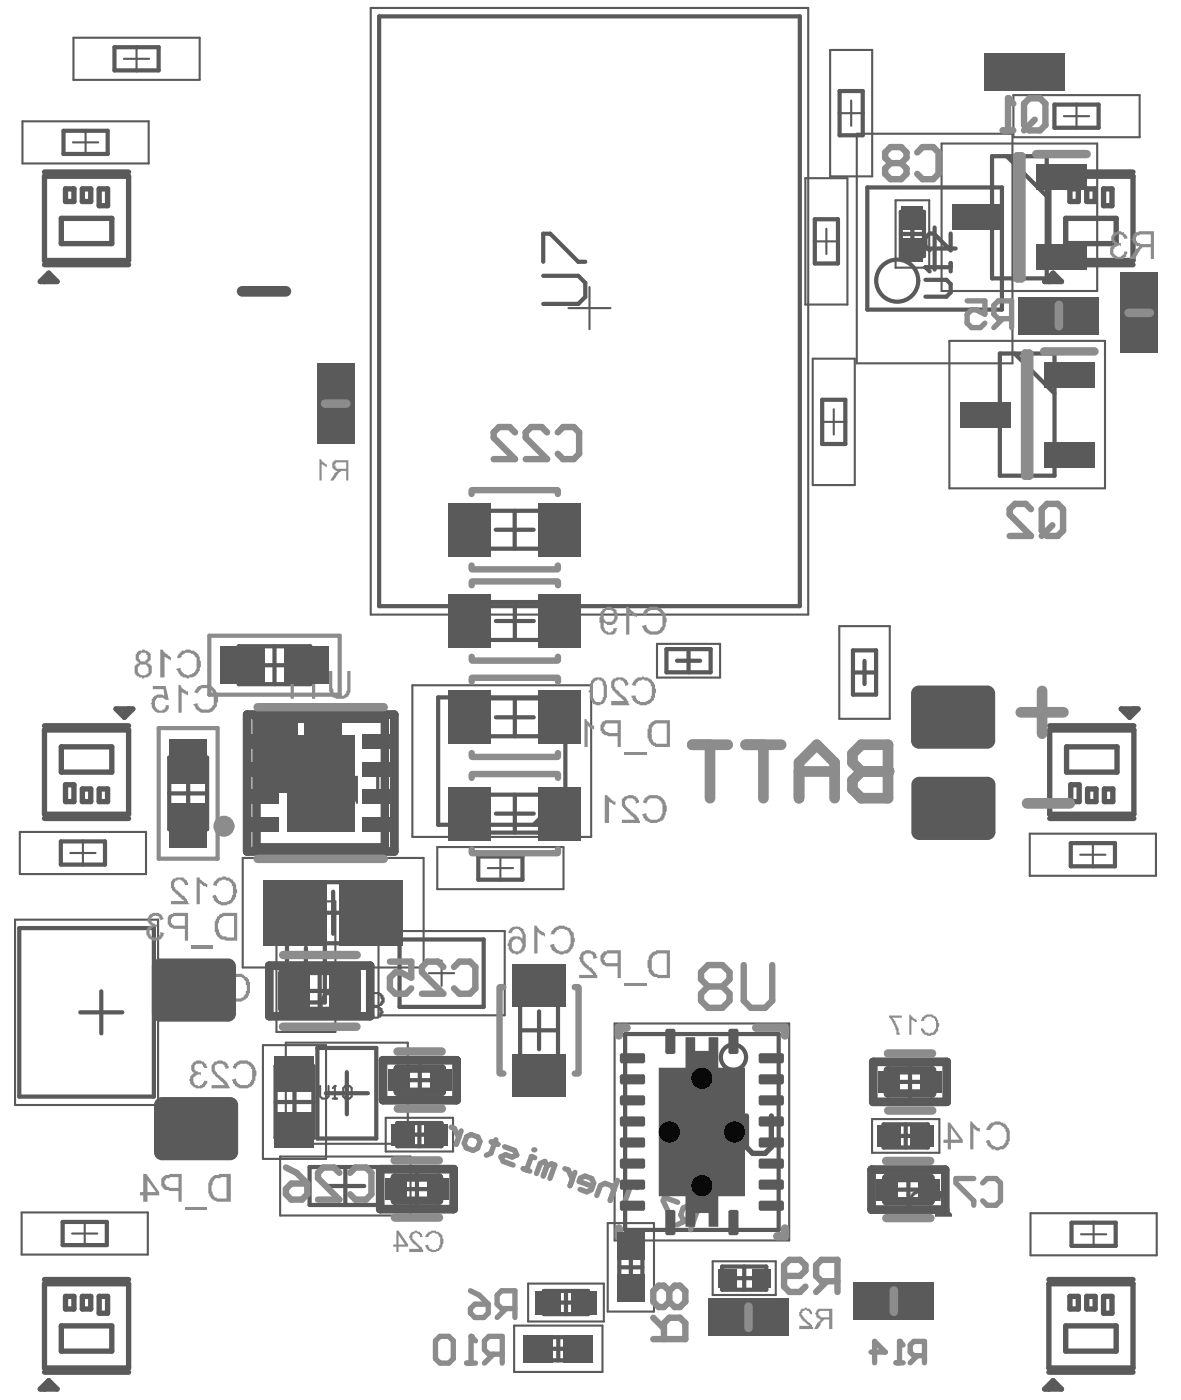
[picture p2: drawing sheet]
<svg xmlns="http://www.w3.org/2000/svg" width="93mm" height="110mm" viewBox="0 0 93 110" stroke-linecap="round" stroke-linejoin="round" font-family="sans-serif">
<path d="M19.5 56.4h11.6v10.8h-11.6zM21.2 76.2h8v4h-8zM30 92.2h5.8v3.2h-5.8zM30.2 83.6h5.8v3.2h-5.8zM68.7 92.3h5.8v3.1h-5.8zM68.9 83.8h5.8v3.1h-5.8z" fill="none" stroke="#5a5a5a" stroke-width=".66"/>
<g fill="#5a5a5a">
<path d="M25.5 61.3h.1a.92 .92 0 0 1 1.2 .2l.1 .1v1.7h-.3v-1.2a.6 .6 0 0 0-.2-.7h-.1a.56 .56 0 0 0-.6 .1 .56 .56 0 0 0-.2 .6v1.2h-.2v-1.7h.1v-.2z"/>
<path d="M28 61.2h.2v2.2h-.1l-.1-.3-.5-.3v-.3h.1v.1h.1l.3 .3z"/>
<path d="M29.7 61.2h.2v2.2h-.2l-.1-.4h-.2l-.1-.1h-.1v-.4l.5 .4z"/>
<path d="M72 94a1.05 1.05 0 0 1 1.2 .1l.2 .2 .1 .3h-.4a.59 .59 0 0 0-.9-.4 1.04 1.04 0 0 0 .1 1.6h.2a.45 .45 0 0 0 .6-.3v-.1l.3 .1a.77 .77 0 0 1-1.2 .5h-.1a1.03 1.03 0 0 1-.5-1.2v-.3h.1z"/>
<path d="M74.1 93.9h.2v.5h.1l.1 .5h.1v.1l.3 .6 .2 .1v.3h-1.4v-.3h1a3.2 3.2 0 0 1-.6-1.5z"/>
<path d="M25.4 78.4a1.41 1.41 0 0 1 1.4 0l.2 .4v.1l-.2 .1-.1-.3-.2-.2a.7 .7 0 0 0-1 .3v.2a.92 .92 0 0 0 .4 1.1h.1a.45 .45 0 0 0 .6-.2l.1-.2 .3 .1v.2h-.1a.85 .85 0 0 1-1.2 .3 .81 .81 0 0 1-.5-.7v-.2a.94 .94 0 0 1 .2-.9z"/>
<path d="M28 78.2h.2v2.2h-.1l-.3-.4-.3-.2v-.2h.1l.3 .2 .1 .1z"/>
<path d="M29.2 78.3a.76 .76 0 0 1 1.1 .6 .58 .58 0 0 1-.4 .5 .45 .45 0 0 1 .4 .5h-.1a.57 .57 0 0 1-1 .4l-.2-.4v-.1h.2a.45 .45 0 0 0 .5 .4l.3-.4h-.1v-.2l-.4-.1v-.2h.1a.39 .39 0 0 0 .4-.2 .39 .39 0 0 0 0-.4l-.1-.1a.36 .36 0 0 0-.4-.2 .36 .36 0 0 0-.3 .4h-.3z"/>
</g>
<g fill="none" stroke="#5a5a5a" stroke-width=".33">
<path d="M5 10.3h3.5v1.8h-3.5zM9 3.7h3.5v1.9h-3.5zM64.3 17.3h1.8v3.5h-1.8zM66.2 7.2h1.8v3.5h-1.8zM83.2 8.2h3.4v1.9h-3.4zM64.8 31.5h1.9v3.5h-1.9zM4.8 66.4h3.5v1.8h-3.5zM23.6 78.2h3.3M23.6 61.8h3.3M25.2 76.5v3.3M25.3 60.1v3.3M37.7 67.6h3.5v1.8h-3.5z"/>
<path d="M84.4 66.5h3.5v1.8h-3.5zM4.9 96.4h3.5v1.8h-3.5zM31.2 93.8h3.3M31.4 85.2h3.4M32.9 92.1v3.3M33.1 83.5v3.4M70 93.8h3.3M70.1 85.3h3.3M71.6 92.2v3.3M71.8 83.7v3.3M84.5 96.4h3.5v1.9h-3.5z"/>
</g>
<path d="M19.5 56.4h11.6v10.8h-11.6zM21.2 76.2h8v4h-8zM30 92.2h5.8v3.2h-5.8zM30.2 83.6h5.8v3.2h-5.8zM68.7 92.3h5.8v3.1h-5.8zM68.9 83.8h5.8v3.1h-5.8z" fill="none" stroke="#5a5a5a" stroke-width=".66"/>
<g fill="#5a5a5a">
<path d="M20.5 56.2h3v6.3h-3z"/>
<path d="M24 56.1h3v6.3h-3z"/>
<path d="M77.6 4.2h6.4v2.9h-6.4z"/>
<path d="M25 28.7h2.9v6.3h-2.9z"/>
<path d="M67.3 101.1h6.4v3h-6.4z"/>
<path d="M55.9 102.4h6.3v3h-6.3z"/>
<path d="M88.4 21.5h2.9v6.3h-2.9z"/>
<path d="M80.3 23.4h6.4v3h-6.4z"/>
</g>
<g fill="none" stroke="#5a5a5a" stroke-width=".17">
<path d="M1.8 9.6h9.9v3.3h-9.9zM5.8 11.2h1.9M5.8 3h9.9v3.3h-9.9zM6.7 10.2v2M9.8 4.6h2M10.8 3.6v2M29.2 .6h34.5v47.9h-34.5zM63.5 14.1h3.3v9.9h-3.3zM64.2 19h2M65.2 18v2M65.5 3.9h3.3v10h-3.3zM66.1 8.9h2"/>
<path d="M67.1 7.9v2M67.6 10.5h12.2v18.2h-12.2zM70.6 15.8h2.7v5.3h-2.7zM74.3 11.3h12.2v11.7h-12.2zM78.9 4.7h3.8v2h-3.8zM79.9 7.5h10v3.3h-10zM83.9 9.2h2M84.9 8.2v2M25.5 30h2v3.7h-2zM44.8 24.3h3.3M46.5 22.6v3.4M64.1 28.3h3.3v10h-3.3z"/>
<path d="M64.8 33.3h1.9M65.7 32.3v2M74.9 26.9h12.2v11.6h-12.2zM81.7 23.9h3.7v2h-3.7zM88.8 22.8h2.1v3.7h-2.1zM12.5 57.4h4.7v10.3h-4.7zM16.5 50.1h10.3v4.7h-10.3zM21 57.5h2v3.7h-2zM24.5 57.4h2v3.7h-2zM32.5 54h14.1v12h-14.1zM51.8 50.8h5v2.6h-5zM66.2 49.4h4v7.3h-4z"/>
<path d="M1.2 72.5h11.3v14.7h-11.3zM1.6 65.6h9.9v3.3h-9.9zM5.5 67.3h2M6.5 66.3v2M19.1 67.7h14.3v8.6h-14.3zM21.8 71.1h4.6v10.3h-4.6zM29.8 73.4h10v6.7h-10zM33.8 76.8h2M34.5 66.8h9.9v3.3h-9.9zM34.8 75.8v2M38.5 68.5h2M39.5 67.5v2"/>
<path d="M81.2 65.8h10v3.3h-10zM85.2 67.4h2M86.2 66.4v2M1.7 95.6h10v3.4h-10zM5.7 97.3h2M6.7 96.3v2M20.7 82.4h5v9h-5zM22.1 91.2h10.3v4.7h-10.3zM22.5 82.2h9.7v8h-9.7zM30.4 88.2h5.3v2.6h-5.3zM47.9 96.5h3.7v6.9h-3.7zM48.5 80.7h13.7v17.1h-13.7z"/>
<path d="M56.2 99.5h5v2.6h-5zM68.8 88.3h5.3v2.6h-5.3zM81.3 95.7h9.9v3.3h-9.9zM85.2 97.3h2M86.2 96.4v1.9M40.5 104.6h7v3.6h-7zM41.6 101.2h6v3h-6zM57.2 102.9h3.7v2h-3.7zM68.6 101.6h3.7v2h-3.7z"/>
</g>
<g fill="none" stroke="#5a5a5a" stroke-width=".08">
<path d="M78.2 4.8h5.2v1.7h-5.2zM79 5.3l.2-.1v.5M82.2 5.3l.1-.1 .2 .1-.3 .4h.3M25.6 29.2h1.7v5.2h-1.7zM26.1 30.1l-.1 .1h.5M26.1 33.2l-.1 .1 .1 .2 .4-.3v.3M80.9 24h5.2v1.7h-5.2zM81.9 24.9v.5l-.2-.1M85.2 24.9h-.3l.3 .4-.2 .1-.1-.1M89 22.1h1.7v5.2h-1.7zM89.8 26.3h.5v.1M89.8 23v.3l.4-.3 .1 .1v.2"/>
<path d="M90.2 23.3h.1M21.1 56.7h1.7v5.3h-1.7zM22 57.6v.4l-.4-.3-.1 .2 .1 .1M24.7 56.6h1.6v5.3h-1.6zM25.5 57.6v.3l-.4-.3-.1 .2 .1 .1M22 61h-.5l.1 .1M25.5 60.9h-.5l.1 .1M56.4 103h5.2v1.7h-5.2zM57.6 103.5l-.1-.1-.1 .1 .3 .4h-.4M60.8 103.5l-.1-.1v.5M67.9 101.8h5.2v1.7h-5.2zM69.1 102.2l-.1-.1-.2 .1 .3 .4h-.3"/>
<path d="M72.3 102.2l-.2-.1v.5"/>
</g>
<g fill="none" stroke="#5a5a5a" stroke-width=".33">
<path d="M29.9 1.3h33.2v46.5h-33.2zM68.4 14.8h10.6v9.6h-10.6zM71 18.5h1.9M71 16.7h1.9v3.5h-1.9zM72 17.5v1.9M72 19.6h3.4M73.7 17.9v3.4M78.2 12.3h4.3v9.7h-4.3zM79.4 12.3l3.1 3.2M42.8 21.8h2.8l.6 .5v1.1l-.6 .6h-2.8M42.8 20.6v-2.2h.6l2.2 2.2h.6M73 22.1h1.6l.4 .3v.7l-.4 .3h-1.6"/>
<path d="M73 21.1h2M75 20.7v.7M78.8 27.9h4.4v9.6h-4.4zM80 27.9l3.2 3.1M13.3 59.8h3v5.6h-3zM18.8 51h5.7v3h-5.7zM20.2 52.5h2.9M21.6 51v3M34.6 55h10v10.1h-10zM37.8 40.3h5.6v3h-5.6zM37.8 47.5h5.6v3h-5.6zM37.8 55.1h5.6v3h-5.6z"/>
<path d="M39.1 41.8h3M39.1 56.6h3M39.1 49h3M40.6 40.3v3M40.6 47.5v3M40.6 55.1v3M52.6 51.2h3.4v1.8h-3.4zM53.4 52.1h1.8M54.3 51.2v1.8M67.3 53h1.8M67.3 51.3h1.8v3.5h-1.8zM68.2 52.1v1.9"/>
<path d="M1.5 73.2h10.6v13.3h-10.6zM6.3 79.8h3.3M8 78.2v3.3M13.3 62.6h3M14.8 61.1v3M22.6 76.2h3M22.6 73.4h3v5.7h-3v-9.5h7.3v4.8h-7.3M24.1 74.7v3M24.6 72h3.3M26.3 70.3v3.3M31.5 74.1h6.6v5.3h-6.6zM37.8 62.7h5.6v3h-5.6z"/>
<path d="M39.1 64.2h3M40.6 62.7v3M41 78.4h3v5.7h-3zM42.5 79.8v3M44.6 62.5l-2.5 2.6M21.7 86.9h3M21.7 84.1h3v5.6h-3zM23.2 85.4v3M24.4 92h5.7v3h-5.7zM25 82.7h4.7v7.1h-4.7zM25.7 86.2h3.3M25.7 93.5h3"/>
<path d="M27.2 92v3M27.4 84.6v3.3M31.3 88.6h3.5v1.8h-3.5zM32.2 89.5h1.8M33.1 88.6v1.8M41 81.3h3M48.8 100h1.9M48.8 98.2h1.9v3.5h-1.9zM49.3 81.6h12.1v15.4h-12.1zM49.7 99v1.9M53.7 89.3h3.3M55.4 87.6v3.3"/>
<path d="M56.9 99.9h3.5v1.8h-3.5zM58.7 99.9v1.8M69.7 88.7h3.5v1.8h-3.5zM70.5 89.6h1.8M71.4 88.7v1.8M42.3 105.5h3.5v1.8h-3.5zM42.9 101.8h3.5v1.8h-3.5zM43.1 106.4h1.8M43.7 102.7h1.8M44 105.5v1.8M44.6 101.8v1.8M57.8 100.8h1.8"/>
<circle cx="70.8" cy="22.1" r="1.66"/>
<circle cx="57.8" cy="83.4" r="1"/>
</g>
<path d="M19.1 23h3.4" fill="none" stroke="#5a5a5a" stroke-width=".84"/>
<g fill="none" stroke="#5a5a5a" stroke-width=".42">
<path d="M3.5 13.6h6.6M3.5 13.9h6.6v6.6h-6.6zM4.8 17.2h4v2h-4zM5.2 14.9h.6v1h-.6zM6.5 14.9h.7v1h-.7zM7.8 14.9h.7v1.3h-.7zM82.7 13.6h6.6M82.7 13.9h6.6v6.6h-6.6zM84 17.2h4v2h-4zM84.4 14.9h.6v1h-.6zM85.7 14.9h.7v1h-.7zM87 14.9h.7v1.3h-.7z"/>
<path d="M3.5 20.9h6.6M3.8 21.5l.7 .7h-1.3zM3.8 21.9l-.3 .3M82.7 20.9h6.6M83 21.9l-.3 .3M83 21.5l.7 .7h-1.3zM3.5 57.2h6.6M3.5 57.6h6.6v6.6h-6.6zM4.8 58.9h4v2h-4zM9.1 55.9h1.4l-.7 .7zM10.1 55.9l-.3 .3M82.8 57.2h6.6"/>
<path d="M82.8 57.6h6.6v6.6h-6.6zM84.1 58.9h4v2h-4zM88.4 55.9h1.3l-.6 .7zM89.4 55.9l-.3 .3M3.5 64.6h6.6M5.2 61.9h.6v1.3h-.6zM6.5 62.2h.7v1h-.7zM7.8 62.2h.7v1h-.7zM82.8 64.6h6.6M84.4 61.9h.7v1.3h-.7zM85.8 62.2h.6v1h-.6zM87.1 62.2h.7v1h-.7z"/>
<path d="M3.5 108.2h6.6M3.5 100.9h6.6M3.5 101.3h6.6v6.6h-6.6zM3.8 108.9l.7 .7h-1.3zM3.8 109.2l-.3 .4M4.8 104.6h4v2h-4zM5.2 102.2h.6v1h-.6zM6.5 102.2h.7v1h-.7zM7.8 102.2h.7v1.4h-.7zM82.7 108.2h6.6M82.7 100.9h6.6M82.7 101.3h6.6v6.6h-6.6z"/>
<path d="M83 109.2l-.3 .4M83 108.9l.7 .7h-1.3zM84 104.6h4v2h-4zM84.4 102.2h.6v1h-.6zM85.7 102.2h.7v1h-.7zM87 102.2h.7v1.4h-.7z"/>
</g>
<path d="M20.2 56.7h10.1v10.1h-10.1zM22.3 76.6h5.8v3.1h-5.8zM31.1 92.9h3.5v1.8h-3.5zM31.4 84.3h3.4v1.8h-3.4zM69.9 92.9h3.5v1.8h-3.5zM70 84.4h3.5v1.8h-3.5z" fill="none" stroke="#5a5a5a" stroke-width=".66"/>
<circle cx="73" cy="21.1" r=".17" fill="#5a5a5a"/>
<path d="M75 18.4v1.3l-1.4-1.3h-.3l-.3 .3v.7l.3 .3M73 21.1l.3 .3" fill="none" stroke="#5a5a5a" stroke-width=".33"/>
<path d="M25.2 85.7v.8l.2 .1h.3l.2-.1v-.8M26.2 86.6h.4M26.4 85.7h.1M26.4 85.7v.9M26.4 85.7l-.2 .1M27.2 85.7h.4l.1 .1v.7l-.1 .1h-.4l-.1-.1v-.7z" fill="none" stroke="#5a5a5a" stroke-width=".17"/>
<path d="M56.4 89.5l-.5 .5v.5l.5 .5h1l.5-.5v-.5l-.5-.5M56.4 89.5l-.5-.5v-.5l.5-.5h1l.5 .5v.5l-.5 .5M56.4 89.5h1M58.9 88v2.5l.5 .5h.9l.5-.5v-2.5" fill="none" stroke="#5a5a5a" stroke-width=".42"/>
<path d="M25.6 31.8h1.7M83.5 24v1.7M89 24.7h1.7M59 103v1.7M70.5 101.8v1.7" fill="none" stroke="#8c8c8c" stroke-width=".67"/>
<g fill="none" stroke="#8c8c8c" stroke-width=".66">
<path d="M80.2 12.3h.4v9.7h-.4zM81.7 12.2h4M80.8 27.9h.4v9.6h-.4zM82.3 27.7h4M20.3 55.8h10M20.3 67.7h10M22.3 75.3h5.8M22.3 81h5.8M31.1 91.5h3.5M31.1 96h3.5M31.3 82.9h3.5M31.4 87.4h3.4"/>
<path d="M48.8 96.9v.6h.6M49.4 81.1h-.6v.6M59.6 81.1h2.3v.6M61.9 96.9v.6h-.6M69.9 91.6h3.5M69.9 96.1h3.5M70 83.1h3.5M70 87.6h3.5"/>
</g>
<g fill="none" stroke="#8c8c8c" stroke-width=".51">
<path d="M37.2 38.7v.3M37.2 38.7h6.8M44 38.7v.3M37.2 44.6v.3M37.2 45.9v.3M37.2 51.8v.2M37.2 53.5v.3M37.2 59.4v.2M37.2 44.9h6.8M37.2 59.7h6.8M37.2 53.5h6.8M37.2 52.1h6.8"/>
<path d="M37.2 45.9h6.8M44 44.6v.3M44 45.9v.3M44 51.8v.2M44 53.5v.3M44 59.4v.2M37.2 61.1v.3M37.2 67v.2M37.2 67.3h6.8M37.2 61h6.8M39.4 77.9v6.7M39.4 77.9h.3"/>
<path d="M44 61.1v.3M44 67v.2M45.3 77.9h.3M45.6 77.9v6.7M39.4 84.7h.3M45.3 84.7h.3"/>
</g>
<path d="M12.5 57.4h4.7v10.3h-4.7zM16.5 50.1h10.3v4.7h-10.3z" fill="none" stroke="#8c8c8c" stroke-width=".33"/>
<g fill="#8c8c8c">
<path d="M25.2 36.2l.6 .4v.3v-.1h-.2v-.1l-.2-.1v1.3h-.2z"/>
<path d="M33.8 97.1h.1a.85 .85 0 0 1 1 .4v.1a.92 .92 0 0 1-.4 1.1 .65 .65 0 0 1-1-.5h.2h.1a.45 .45 0 0 0 .5 .4l.2-.1a1.12 1.12 0 0 0 0-1.2 .45 .45 0 0 0-.7 .2v.1h-.3z"/>
<path d="M32.5 97.1h.1a.32 .32 0 0 1 .5 .1l.2 .1 .1 .3h-.3a.31 .31 0 0 0-.3-.4 .31 .31 0 0 0-.3 .5l.5 .5a.45 .45 0 0 1 .4 .5h-1.1v-.2h.8l-.3-.3a.58 .58 0 0 1-.4-.5h-.1v-.2z"/>
<path d="M26.5 36.5h.8v.5h-.8v-.3h-.1zM26.4 36.3v.1a.36 .36 0 0 0-.1 .6l.2 .1h.1l-.2 .2-.4 .6h.3l.6-.8h.4v.8h.2v-1.6z"/>
<path d="M31.4 97.4l.5 .8h-.5zM31.3 97.1v1.1h-.3v.1h.3v.4h.1v-.4h.8v-.1l-.8-1.1z"/>
</g>
<path d="M79.1 10.3h.8M79.5 7.8v2.5M81.2 7.8h.8l.4 .4v1.7l-.4 .4h-.8l-.4-.4v-1.7zM81.6 9.4l-.8 .9M81.3 40.2l-.4-.5h-.9l-.4 .5v.4l1.7 1.7h-1.7M82.1 40.2l.5-.5h.8l.4 .5v1.6l-.4 .5h-.8l-.5-.5zM83 41.4l-.9 .9M51.5 105.6h2.5v-1.2l-.4-.5h-.8l-.4 .5v1.2M51.5 103.9l.9 .9M52.8 101.8l.4-.4h.4l.4 .4v.9l-.4 .4h-.4l-.4-.4M52.8 101.8l-.4-.4h-.5l-.4 .4v.9l.4 .4h.5l.4-.4M52.8 101.8v.9" fill="none" stroke="#8c8c8c" stroke-width=".51"/>
<circle cx="79.5" cy="7.8" r=".25" fill="#8c8c8c"/>
<path d="M79.5 7.8l.4 .4" fill="none" stroke="#8c8c8c" stroke-width=".51"/>
<g fill="#8c8c8c">
<path d="M14.3 51.3h.3a.87 .87 0 0 1 1.2 .6 1.54 1.54 0 0 1-.3 1.4l-.3 .1h-.3v.1l-.5-.1v-.1h-.2l-.3-.5 .3-.1 .1 .3 .2 .1a.42 .42 0 0 0 .7 0 .86 .86 0 0 0 .3-1v-.2a.7 .7 0 0 0-1.2-.2l-.1 .2h-.2l.1-.3z"/>
<path d="M12.6 51.2h.2l.3 .4 .4 .2v.3h-.1v-.1h-.2l-.2-.3v1.7h-.4z"/>
<path d="M87.9 18.3h.2a.45 .45 0 0 1 .6 .2h.1l.1 .3h-.3a.48 .48 0 0 0-.5-.3v.1a.32 .32 0 0 0-.2 .4 .32 .32 0 0 0 .4 .2h.1v.2a.43 .43 0 0 0-.5 .1 .43 .43 0 0 0 0 .6h.1a.34 .34 0 0 0 .6 0v-.3h.3a.58 .58 0 0 1-.4 .6h-.1a.55 .55 0 0 1-.6-.1h-.1a.72 .72 0 0 1 0-1l.2-.1-.3-.2v-.3z"/>
<path d="M18.5 83.9a.99 .99 0 0 1 1.6 .5l.1 .1v.3l-.1 .1v.3a.81 .81 0 0 1-1.1 .6l-.5-.1-.1-.3v-.2h-.1l.2-.1 .1 .1a.65 .65 0 0 0 .8 .4 .65 .65 0 0 0 .5-.7v-.1a.74 .74 0 0 0-.6-.9 .68 .68 0 0 0-.7 .3v.1l-.2-.1z"/>
<path d="M16.9 83.7l.3-.1a.55 .55 0 0 1 .6 .2l.2 .3v.1l-.2 .1a.42 .42 0 0 0-.4-.4h-.1a.36 .36 0 0 0-.4 .3 .36 .36 0 0 0 .2 .4l.1 .1a2.3 2.3 0 0 1 .9 1.1h-1.4v-.2h1l-.3-.4a1.63 1.63 0 0 1-.7-.9v-.3z"/>
<path d="M15.3 83.7a.68 .68 0 0 1 1 .5h-.2l-.1-.1a.36 .36 0 0 0-.6-.1 .28 .28 0 0 0-.1 .3 .28 .28 0 0 0 .3 .2v.1h.2v.2v-.1l-.3 .1a.39 .39 0 0 0-.2 .4 .39 .39 0 0 0 .3 .4v.1l.3-.1 .2-.4h.2v.1a.72 .72 0 0 1-.6 .5 .72 .72 0 0 1-.7-.4v-.2h-.1l.1-.3 .3-.2a.51 .51 0 0 1-.2-.7z"/>
<path d="M18.2 76.9a1.04 1.04 0 0 1 1.3 .3 .63 .63 0 0 1 .2 .7v.1a.96 .96 0 0 1-.7 1 .96 .96 0 0 1-1.1-.6v-.1l.2-.1a.64 .64 0 0 0 1 .5l.2-.2a1.07 1.07 0 0 0-.3-1.4h-.1a.56 .56 0 0 0-.8 .4l-.2-.1v-.1z"/>
<path d="M16.6 76.8h.2l.3 .4 .3 .1v.3l-.5-.3v1.7h-.3z"/>
<path d="M14.8 76.9l.5-.1a.57 .57 0 0 1 .5 .4v.2h-.2a.35 .35 0 0 0-.5-.3h-.2v.2h-.1l.1 .1a.32 .32 0 0 0 .4 .3l.1 .3-.1-.1a.46 .46 0 0 0-.5 .3 .46 .46 0 0 0 .2 .5h.2v.1l.3-.1 .1-.3h.3l-.1 .3a.68 .68 0 0 1-.6 .3h-.1a.62 .62 0 0 1-.6-.5 .62 .62 0 0 1 .3-.7h.1l-.2-.1a.34 .34 0 0 1 0-.6z"/>
<path d="M17.1 69.3l.3-.1a.93 .93 0 0 1 1.2 .6v.2a1.11 1.11 0 0 1-.5 1.3h-.2a.78 .78 0 0 1-1-.5h-.1v-.2h.2a.68 .68 0 0 0 1 .5 1.11 1.11 0 0 0 .4-1.2l-.1-.1a.65 .65 0 0 0-.6-.4 .65 .65 0 0 0-.6 .3v.2l-.3-.1 .1-.3z"/>
<path d="M15.5 69.2h.3v.2l.5 .3v.3l-.3-.1-.2-.3v1.7h-.3z"/>
<path d="M13.7 69.3l.4-.1a.38 .38 0 0 1 .5 .2l.1 .1 .1 .3h-.2l-.1-.3h-.1a.34 .34 0 0 0-.6 0l-.1 .1 .1 .5 .9 .8v.2h.1l.1 .2h-1.4v-.2h1l-.6-.6a.76 .76 0 0 1-.3-1z"/>
<path d="M15.7 54.1a.97 .97 0 0 1 1.3 .4l.2 .3a1.51 1.51 0 0 1-.4 1.3 .98 .98 0 0 1-1.5-.5v-.1h.3a.66 .66 0 0 0 1.1 .3 .96 .96 0 0 0 .2-.9 .66 .66 0 0 0-.5-.6 .66 .66 0 0 0-.7 .2l-.1 .2-.3-.1 .1-.2z"/>
<path d="M14.1 54h.1l.1 .3 .4 .1v.1h.1v.4l-.5-.3v-.1v1.7h-.2z"/>
<path d="M12 54.1h1.1l.2 1.1h-.2a.63 .63 0 0 0-.7-.2 .58 .58 0 0 0-.2 .6 .58 .58 0 0 0 .5 .4h.3l.1-.4h.2v.2a.73 .73 0 0 1-1.1 .3l-.2-.4a.68 .68 0 0 1 .6-.9h.2l.2 .1-.1-.5h-.9z"/>
<path d="M11.1 51.5a.36 .36 0 0 1 .5 .4 .36 .36 0 0 1-.6 .2v-.1a.24 .24 0 0 1 0-.2 .24 .24 0 0 1 .1-.2zM11 52.4h.1a.45 .45 0 0 1 .6 .3 .45 .45 0 0 1-.2 .6 .44 .44 0 0 1-.5-.1 .44 .44 0 0 1-.1-.5zM11 51.3l-.1 .1a.63 .63 0 0 0-.2 .7l.3 .2a.32 .32 0 0 0-.4 .5v.1a.32 .32 0 0 0 .4 .4v.1a.69 .69 0 0 0 .8-.1 .69 .69 0 0 0 .2-.7l-.2-.3h-.2l.1-.1a.54 .54 0 0 0 .2-.5 .54 .54 0 0 0-.4-.4l-.1-.1z"/>
<path d="M89.7 18.6l.2-.1h.9v.7h-.9h-.2a.4 .4 0 0 1 0-.6zM89.4 18.4v.2h-.1a.59 .59 0 0 0 .6 .8l-.4 .4-.4 .6h.4l.6-.9h.7v.9h.2v-2.2h-1.2z"/>
</g>
<path d="M37.1 101.8l.7 .4 .7 .7M37.1 103.2l.3-.3h1.1v.7l-.3 .3h-.8l-.3-.3zM39.9 103.2l-.7 .7M40.6 103.2h-1l-.4-.3v-.7l.4-.4h1v2.1" fill="none" stroke="#8c8c8c" stroke-width=".42"/>
<path d="M30.7 75.8h1.7v1.3l-.8-.4h-.4l-.5 .4v.9l.5 .4h.8l.4-.4M35 76.3l-.5-.5h-.8l-.4 .5v.4l1.7 1.7h-1.7M35.8 76.3l.4-.5h.9l.4 .5v1.7l-.4 .4h-.9l-.4-.4" fill="none" stroke="#8c8c8c" stroke-width=".51"/>
<g fill="#8c8c8c">
<path d="M49.2 77.6h1.8v.1h-1.8z"/>
<path d="M45.9 75l.3-.1h.4v.1a.34 .34 0 0 1 .4 .5h.1l-.3 .1v-.1a.34 .34 0 0 0-.2-.3 .34 .34 0 0 0-.3 0 .39 .39 0 0 0-.3 .6l1 .9 .1 .4h-1.4v-.2h1.1l-.7-.7a.79 .79 0 0 1-.3-1.1z"/>
<path d="M43.8 73.1h.2a1.05 1.05 0 0 1 1.2 .5v.2a1.22 1.22 0 0 1-.4 1.3l-.4 .2h-.2l-.5-.2-.2-.2v-.2h-.1v-.2l.2-.1a.7 .7 0 0 0 1.1 .5l.1-.1a1.32 1.32 0 0 0-.1-1.5h-.6h-.2l-.2 .4h-.3l.1-.3z"/>
<path d="M42.1 73h.2l.4 .5 .3 .1v.3h-.1v-.1h-.2l-.3-.3v1.7h-.3z"/>
<path d="M50.9 62.9a1 1 0 0 1 1.6 .6l.1 .1a1.85 1.85 0 0 1-.4 1.1h-.1a.63 .63 0 0 1-.7 .2l-.5-.2-.2-.2-.1-.3 .3-.1 .1 .1a.66 .66 0 0 0 .8 .4 .66 .66 0 0 0 .4-.7 .74 .74 0 0 0-.5-.9 .45 .45 0 0 0-.6 .2l-.1 .2-.3-.1v-.2h.1z"/>
<path d="M49.3 62.8h.2a.63 .63 0 0 1 .9 .5l-.3 .1a.49 .49 0 0 0-.6-.4 .34 .34 0 0 0 0 .6l.3 .5 .4 .2 .2 .3v.1h.1v.2h-1.5v-.2h1.1l-.6-.7a.76 .76 0 0 1-.4-1z"/>
<path d="M47.7 62.7h.2l.5 .5h.1v.3h-.1v-.1l-.4-.2v1.7h-.3z"/>
<path d="M50.1 53.5l.3-.1a.95 .95 0 0 1 1.3 .7v.1a1.32 1.32 0 0 1-.4 1.3 .97 .97 0 0 1-1.4-.4l-.1-.2h.3a.32 .32 0 0 0 .4 .4v.1h.3a.81 .81 0 0 0 .6-1.1v-.1a.7 .7 0 0 0-1.1-.4l-.2 .1v.2l-.3-.1z"/>
<path d="M48.4 53.5h.1a.69 .69 0 0 1 1 .5l-.2 .1a.32 .32 0 0 0-.3-.4v-.1a.43 .43 0 0 0-.5 .4v.4l.5 .4 .4 .2 .2 .6h-1.4v-.3h1l-.6-.6a.76 .76 0 0 1-.3-1z"/>
<path d="M50.9 48a1 1 0 0 1 1.6 .6 1.22 1.22 0 0 1-.4 1.4 .98 .98 0 0 1-1.5-.5v-.1l.3-.1 .1 .1a.61 .61 0 0 0 .5 .4 .61 .61 0 0 0 .6-.3l.1-.1a1.35 1.35 0 0 0-.2-1.2l-.3-.1a.68 .68 0 0 0-.7 .3v.1l-.4-.1h.1v-.1z"/>
<path d="M49.4 47.9h.1l.3 .3 .3 .2h.1v.3l-.6-.3v1.7h-.2z"/>
<path d="M51.7 75.3h.1v-.1h.8v1.7h-.6a.81 .81 0 0 1-.6-1.1v-.2zM51.4 75.1a1.45 1.45 0 0 0 0 1.9l.4 .1h1v-2.2h-1.1v.1z"/>
<path d="M47.9 75.2h.8v.8h-.9l-.1-.3h-.1v-.2h.1v-.1zM47.6 75v.1a.61 .61 0 0 0-.2 .8 .61 .61 0 0 0 .7 .3h.6v.9h.3v-2.2h-1.1v.1z"/>
<path d="M40.3 73.2l-.2 .2v.2h.3a.38 .38 0 0 1 .3-.3 .38 .38 0 0 1 .4 .3l.1 .1v.4a.65 .65 0 0 0-.9-.2 .65 .65 0 0 0-.2 .9 .62 .62 0 0 0 1 .3h.1a1.54 1.54 0 0 0 .3-1.3l-.1-.3a.67 .67 0 0 0-1-.3zM40.5 74.1a.46 .46 0 0 1 .6 .2 .46 .46 0 0 1-.1 .6 .34 .34 0 0 1-.6 0v-.2a.55 .55 0 0 1 .1-.6z"/>
<path d="M46.9 53.7h.2v-.1l.3 .1a1.99 1.99 0 0 1 0 1.6 .42 .42 0 0 1-.6-.3v-.6a.55 .55 0 0 1 .1-.6zM46.8 53.5l-.1 .2a.63 .63 0 0 0-.2 .7h-.1v.2h.1v.5l.2 .2a.48 .48 0 0 0 .6 .3l.1-.1a.43 .43 0 0 0 .4-.5l.1-.1a2.08 2.08 0 0 0-.3-1.4h-.2v-.1h-.5z"/>
<path d="M47.8 48.1a.51 .51 0 0 1 .7 .6l-.1 .2a.43 .43 0 0 1-.6 .1 .48 .48 0 0 1-.1-.7zM47.5 48l-.1 .3v.3l-.1 .1v.4h.1a.78 .78 0 0 0 .3 .8 .78 .78 0 0 0 .8 .1v-.2h.1l.1-.3h-.3v.2a.34 .34 0 0 1-.6 0 .63 .63 0 0 1-.2-.7 .58 .58 0 0 0 1 0 .73 .73 0 0 0 0-.8 .73 .73 0 0 0-.7-.3l-.2 .1z"/>
</g>
<path d="M40.6 34.1l-.4-.4h-.8l-.5 .4v.4l1.7 1.7h-1.7M43.1 34.1l-.4-.4h-.8l-.4 .4v.4l1.6 1.7h-1.6M44 34.1l.4-.4h.8l.5 .4v1.7l-.5 .4h-.8l-.4-.4" fill="none" stroke="#8c8c8c" stroke-width=".51"/>
<g fill="#8c8c8c">
<path d="M63.2 103.2h.2v-.1l.3 .1a.32 .32 0 0 1 .3 .4h-.1a.44 .44 0 0 0-.5-.3v.1h-.1l-.1 .2 .8 .9 .1 .3h-1.1v-.2h.8l-.8-.8v-.3h.1z"/>
<path d="M78 88.6h.1a1.01 1.01 0 0 1 1.5 .6 1.22 1.22 0 0 1-.4 1.4h-.2a.78 .78 0 0 1-1.1-.5h-.1v-.1l.2-.1 .1 .2a.61 .61 0 0 0 .6 .4 .61 .61 0 0 0 .6-.5l.1-.2a.91 .91 0 0 0-.6-1.1 .6 .6 0 0 0-.7 .4h-.3z"/>
<path d="M76.5 88.5h.2a.87 .87 0 0 0 .6 .5v.3l-.3-.1-.2-.2v1.6h-.3z"/>
<path d="M72.9 80.1l.2-.1a.74 .74 0 0 1 .9 .6l.1 .1v.2l-.1 .1v.3l-.2 .1a.63 .63 0 0 1-1 0h-.1l-.1-.3h.2l.2 .3h.2v.1a.69 .69 0 0 0 .5-1.1l-.1-.1-.3-.1a.32 .32 0 0 0-.4 .3h-.3z"/>
<path d="M71.7 80l.3 .4h.3v.2h-.2l-.2-.2v1.2h-.2z"/>
<path d="M70.1 80.1h1v.2h-.7l.2 .2v.2l.3 .4v.5h-.2v-.1a2.52 2.52 0 0 0-.5-1.2h-.1z"/>
<path d="M14.6 95.2h1.7v.2h-1.7z"/>
<path d="M15.1 74.5h1.7v.3h-1.7z"/>
<path d="M11.9 72.1l.2-.1a.6 .6 0 0 1 .7 .2l.1 .3-.3 .1-.1-.4h-.2h-.1a.26 .26 0 0 0-.3 .2 .26 .26 0 0 0 .1 .3v.1l.4 .1v.2h-.3l-.1 .1a.39 .39 0 0 0-.2 .4 .39 .39 0 0 0 .4 .3h.1a.32 .32 0 0 0 .3-.4l.4 .1a.73 .73 0 0 1-.7 .6 .73 .73 0 0 1-.8-.6v-.2a.42 .42 0 0 1 .5-.4l-.2-.2a.45 .45 0 0 1 .1-.7z"/>
<path d="M64.6 103.4h.8v.5h-.5a.32 .32 0 0 1-.4-.4zM64.5 103.2v.1a.34 .34 0 0 0 0 .6v.1l.3 .1-.3 .2-.3 .5h.3l.2-.3v-.2l.3-.2h.4v.7h.2v-1.6z"/>
<path d="M75 89l.7 .9h-.7zM74.7 88.5v1.4h-.3v.2h.3v.5h.3v-.5h.9v-.2l-1-1.4z"/>
<path d="M17 92.9l.9-.1v1.7h-.8v-.1a.32 .32 0 0 1-.3-.4l-.1-.1v-.4l.1-.1v-.2zM16.8 92.8h-.1a1.62 1.62 0 0 0-.1 1.6l.3 .2a.55 .55 0 0 0 .5 .2h.8v-2.2h-.9v.1z"/>
<path d="M13.1 92.9h.3v-.1h.7v.9h-.7l-.1-.1a.35 .35 0 0 1-.3-.5zM12.9 92.8a.43 .43 0 0 0-.2 .6l.3 .5h1.1v.9h.2v-2.2h-.9z"/>
<path d="M11.6 93.1l.7 .9h-.7zM11.3 92.6v1.4h-.3v.3h.3v.5h.3v-.5h1v-.3l-1.1-1.4z"/>
<path d="M17.4 72.4l.2-.1v-.1h.9v1.7h-.6h-.2a.43 .43 0 0 1-.4-.6h-.1v-.5zM17.4 72.1l-.1 .1a1.51 1.51 0 0 0-.2 1.7l.2 .1 .5 .2h.9v-2.2h-1.2v.1z"/>
<path d="M13.6 72.3l.1-.1h.9v.8h-.6a.43 .43 0 0 1-.5-.2 .43 .43 0 0 1 .1-.5zM13.3 72.2l-.1 .3a.6 .6 0 0 0 .3 .7h.2v.1h.9v.9h.2v-2.2h-1.1v.1z"/>
</g>
<path d="M36.8 107.5h.7M37.1 105.4v2.1M38.9 106.8l-.7 .7M39.6 106.8h-1l-.4-.3v-.7l.4-.4h1v2.1" fill="none" stroke="#8c8c8c" stroke-width=".42"/>
<circle cx="37.1" cy="105.4" r=".21" fill="#8c8c8c"/>
<path d="M34.7 105.4h.7l.3 .4v1.4l-.3 .3h-.7l-.4-.3v-1.4zM37.1 105.4l.4 .4" fill="none" stroke="#8c8c8c" stroke-width=".42"/>
<g fill="#8c8c8c">
<path d="M49.2 59.3h1.8v.2h-1.8z"/>
<path d="M46.1 56.7h.2a.87 .87 0 0 0 .5 .5v.4l-.2-.1-.3-.3v1.7h-.2z"/>
<path d="M51.6 57.1h.1h.9v1.6h-.9v-.1h-.1l-.1-.3h-.1v-.4l-.1-.1h.1a.55 .55 0 0 1 .2-.6zM51.3 57l-.1 .1a1.62 1.62 0 0 0-.1 1.3l.1 .1a.44 .44 0 0 0 .5 .3v.1h1.1v-2.1h-1.1z"/>
<path d="M47.8 57.1h.9v.7h-.7l-.1-.1a.34 .34 0 0 1-.2-.5zM47.5 56.9a.73 .73 0 0 0 .2 1.1l.2 .1h.8v.8h.3v-2.1h-1.3v.1z"/>
</g>
<path d="M70.7 107.5h.5M70.9 105.8v1.7M72.3 106.9l-.5 .6M72.9 106.9h-.8l-.3-.3v-.5l.3-.3h.8v1.7" fill="none" stroke="#8c8c8c" stroke-width=".42"/>
<circle cx="70.9" cy="105.8" r=".21" fill="#8c8c8c"/>
<path d="M76.3 23.7h1.4v1.1l-.7-.4h-.4l-.3 .4v.7l.3 .3h.7l.4-.3M79.1 25.1l-.7 .7M79.8 25.1h-1.1l-.3-.3v-.7l.3-.4h1.1v2.1M76.8 93h-1.4v.3l1.4 1.4v.4M77.5 93.3l.3-.3h.7l.4 .3v1.4l-.4 .4h-.7l-.3-.4M68.7 106.6h1.1l-.8-.8v1.7M70.9 105.8l.3 .3" fill="none" stroke="#8c8c8c" stroke-width=".42"/>
<path d="M70.2 12.9l-.4-.5v-.4l.4-.4h.9l.4 .4v.4l-.4 .5M70.2 12.9l-.4 .4v.4l.4 .4h.9l.4-.4v-.4l-.4-.4M70.2 12.9h.9M72.3 12l.5-.4h.8l.4 .4v1.7l-.4 .4h-.8l-.5-.4M55.8 77.8l-.5 .6v.5l.5 .6h1.2l.5-.6v-.5l-.5-.6M55.8 77.8l-.5-.6v-.5l.5-.6h1.2l.5 .6v.5l-.5 .6M55.8 77.8h1.2M58.7 76.1v2.8l.5 .6h1.1l.6-.6v-2.8M61.8 100.6h1.3l.4-.4v-.4l-.4-.4h-.8l-.5 .4v1.7l.5 .4h.8l.4-.4M65.2 101.1l-.8 .8M66 101.1h-1.2l-.4-.5v-.8l.4-.4h1.2v2.5" fill="none" stroke="#8c8c8c" stroke-width=".51"/>
<g fill="#8c8c8c">
<path d="M26 52.9h.2v1.4l.1 .2a.45 .45 0 0 0 .5 .4h.2a.3 .3 0 0 0 .3-.4l.1-.1v-1.5h.2v1.3a.83 .83 0 0 1-1.1 .9v-.1a.42 .42 0 0 1-.5-.4v-.1z"/>
<path d="M24.6 52.9h.2l.3 .4 .3 .1v.3l-.5-.3v1.7h-.3z"/>
<path d="M22.9 52.9h.2l.3 .4 .3 .1v.3l-.5-.3v1.7h-.3z"/>
</g>
<path d="M70 58.7v4.3h-2.1l-.7-.7v-.7l.7-.8h2.1M80.5 56.2h3.4M82.2 54.5v3.4M81 63.4h3.4" fill="none" stroke="#8c8c8c" stroke-width=".84"/>
<path d="M22.5 92.1l.9 .4 .8 .8M23 93.3h1.2v.9l-.4 .4h-.8l-.5-.4v-.4zM26.8 92.5l-.5-.4h-.8l-.4 .4v.4l1.7 1.7h-1.7M27.6 92.5l.4-.4h.9l.4 .4v1.7l-.4 .4h-.9l-.4-.4" fill="none" stroke="#8c8c8c" stroke-width=".51"/>
<circle cx="70" cy="60.8" r=".42" fill="#8c8c8c"/>
<path d="M54.6 58.7h2.8M56 58.7v4.3M58.8 58.7h2.8M60.2 58.7v4.3M70 58.7h-2.1l-.7 .7v.7l.7 .7h2.1M63 60.8h2.8M63 63v-2.9l1.4-1.4 1.4 1.4v2.9" fill="none" stroke="#8c8c8c" stroke-width=".84"/>
<g fill="none" stroke="#8c8c8c" stroke-width=".42">
<path d="M41.3 92.2l.5 .2M42.2 91.3l-.3-.1-.4 1.1M43.1 92l.4-.2 .3 .1-.4 1M43.1 92l-.3 .8M43.1 92l-.1-.4-.4 .2-.3 .8M44.5 92.2l.3 .1 .3 .7M45.3 92.5l-.3 1M46.7 93.6l-1-.4 .1-.3 .3-.1 .6 .1 .1 .4-.2 .5-.3 .2-.6-.2M48.4 93.9l-.2-.4-.5-.2-.3 .2-.3 .8M48.7 93.1l-.6 1.6M49.2 93.3l1.1 .4M49.7 93.5l-.5 1.6"/>
<path d="M53.4 94.8l-1-.4-.1 .3 .7 1.4-.1 .3M54.1 96.3l-.7 .3M54.6 96.5l-.7-.3-.2-.4 .2-.5 .3-.2 .8 .3-.5 1.6"/>
</g>
<circle cx="42.1" cy="90.7" r=".21" fill="#8c8c8c"/>
<path d="M35.6 88.9l.2 .1 .4 .7M36.4 89.2l-.4 1.1M36.8 89.7l.4-.2 .5 .2 .2 .3-.2 .6-.4 .1-.5-.2-.2-.3zM38.7 90.1l.6 .2M39.1 89.9l-.4 1-.3 .2M39.8 90.4l.8 .3 .2 .4-.4 .2-.5-.2-.4 .1 .2 .4 .8 .3" fill="none" stroke="#8c8c8c" stroke-width=".42"/>
<circle cx="17.7" cy="65.2" r=".41" fill="none" stroke="#8c8c8c" stroke-width=".83"/>
<path d="M54.1 81.8h.7v1.1h1.1v-1.1h.7v2.4h2.2v10.1h-2.2v2.5h-.7v-1.1h-1.1v1.1h-.7v-2.5h-2.1v-10.1h2.1z" fill="#5a5a5a"/>
<g fill="#000">
<circle cx="52.8" cy="89.3" r=".83"/>
<circle cx="55.4" cy="85" r=".83"/>
<circle cx="55.4" cy="93.5" r=".83"/>
<circle cx="57.9" cy="89.3" r=".83"/>
</g>
<g fill="#5a5a5a">
<path d="M19.8 60.1h2.2v1.2h-2.2z" fill-rule="evenodd"/>
<path d="M19.8 62.3h2.2v1.1h-2.2z" fill-rule="evenodd"/>
<path d="M19.8 64.4h2.2v1.2h-2.2z" fill-rule="evenodd"/>
<path d="M19.8 57.9h2.2v1.2h-2.2z" fill-rule="evenodd"/>
<path d="M26 76.7h2.4v3h-2.4z" fill-rule="evenodd"/>
<path d="M25.6 29.2h1.7v2.1h-1.7z" fill-rule="evenodd"/>
<path d="M33.4 88.6h1.9v1.8h-1.9z" fill-rule="evenodd"/>
<path d="M30.9 88.6h1.8v1.8h-1.8z" fill-rule="evenodd"/>
<path d="M33.9 84.4h1.7v1.6h-1.7z" fill-rule="evenodd"/>
<path d="M30.6 84.4h1.7v1.6h-1.7z" fill-rule="evenodd"/>
<path d="M45 101.8h2v1.8h-2z" fill-rule="evenodd"/>
<path d="M52.5 95.6l.1-.2h.5l.2 .2v1.7l-.2 .1h-.5l-.1-.1z" fill-rule="evenodd"/>
<path d="M55 88.8h.7l.1 .1v.7l-.1 .2h-.7l-.1-.2v-.7z" fill-rule="evenodd"/>
<path d="M52.6 81.1h.5l.2 .2v1.7l-.2 .1h-.5l-.1-.1v-1.7z" fill-rule="evenodd"/>
<path d="M59.5 103h2.1v1.7h-2.1z" fill-rule="evenodd"/>
<path d="M60 94.7h1.7l.1 .2v.4l-.1 .2h-1.7l-.2-.2v-.4z" fill-rule="evenodd"/>
<path d="M60 88.1h1.7l.1 .1v.5l-.1 .1h-1.7l-.2-.1v-.5z" fill-rule="evenodd"/>
<path d="M60 89.7h1.7l.1 .2v.4l-.1 .2h-1.7l-.2-.2v-.4z" fill-rule="evenodd"/>
<path d="M60 91.4h1.7l.1 .1v.5l-.1 .2h-1.7l-.2-.2v-.5z" fill-rule="evenodd"/>
<path d="M60 83.1h1.7l.1 .1v.5l-.1 .2h-1.7l-.2-.2v-.5z" fill-rule="evenodd"/>
<path d="M60 84.7h1.7l.1 .2v.5l-.1 .1h-1.7l-.2-.1v-.5z" fill-rule="evenodd"/>
<path d="M67.9 101.8h2.1v1.7h-2.1z" fill-rule="evenodd"/>
<path d="M71.8 88.7h1.8v1.8h-1.8z" fill-rule="evenodd"/>
<path d="M72.6 84.5h1.6v1.7h-1.6z" fill-rule="evenodd"/>
<path d="M89 22.1h1.7v2.1h-1.7z" fill-rule="evenodd"/>
<path d="M13.3 63.3h3v3.5h-3z" fill-rule="evenodd"/>
<path d="M13.3 58.3h3v3.5h-3z" fill-rule="evenodd"/>
<path d="M17.4 51h3.5v3h-3.5z" fill-rule="evenodd"/>
<path d="M25.6 32.3h1.7v2.1h-1.7z" fill-rule="evenodd"/>
<path d="M33.7 93h1.7v1.6h-1.7z" fill-rule="evenodd"/>
<path d="M44.4 105.3h2.4v2.2h-2.4z" fill-rule="evenodd"/>
<path d="M60 86.4h1.7l.1 .2v.4l-.1 .2h-1.7l-.2-.2v-.4z" fill-rule="evenodd"/>
<path d="M60 93h1.7l.1 .2v.5l-.1 .1h-1.7l-.2-.1v-.5z" fill-rule="evenodd"/>
<path d="M59.3 100.1h1.5v1.5h-1.5z" fill-rule="evenodd"/>
<path d="M69.1 93h1.7v1.7h-1.7z" fill-rule="evenodd"/>
<path d="M72.5 93h1.6v1.7h-1.6z" fill-rule="evenodd"/>
<path d="M80.9 24h2.1v1.7h-2.1z" fill-rule="evenodd"/>
<path d="M89 25.2h1.7v2.1h-1.7z" fill-rule="evenodd"/>
<path d="M21.6 87.7h3.2v2.9h-3.2z" fill-rule="evenodd"/>
<path d="M21.6 83.3h3.2v2.8h-3.2z" fill-rule="evenodd"/>
<path d="M22 76.7h2.5v3h-2.5z" fill-rule="evenodd"/>
<path d="M42.2 101.8h2v1.8h-2z" fill-rule="evenodd"/>
<path d="M48.7 100.5h2.1v2.2h-2.1z" fill-rule="evenodd"/>
<path d="M49 94.7h1.7l.2 .2v.4l-.2 .2h-1.7l-.1-.2v-.4z" fill-rule="evenodd"/>
<path d="M48.7 97.2h2.1v2.2h-2.1z" fill-rule="evenodd"/>
<path d="M49 91.4h1.7l.2 .1v.5l-.2 .2h-1.7l-.1-.2v-.5z" fill-rule="evenodd"/>
<path d="M49 89.7h1.7l.2 .2v.4l-.2 .2h-1.7l-.1-.2v-.4z" fill-rule="evenodd"/>
<path d="M49 88.1h1.7l.2 .1v.5l-.2 .1h-1.7l-.1-.1v-.5z" fill-rule="evenodd"/>
<path d="M49 84.7h1.7l.2 .2v.5l-.2 .1h-1.7l-.1-.1v-.5z" fill-rule="evenodd"/>
<path d="M49 83.1h1.7l.2 .1v.5l-.2 .2h-1.7l-.1-.2v-.5z" fill-rule="evenodd"/>
<path d="M28.6 64.4h2.2v1.2h-2.2z" fill-rule="evenodd"/>
<path d="M28.6 62.3h2.2v1.1h-2.2z" fill-rule="evenodd"/>
<path d="M28.6 60.1h2.2v1.2h-2.2z" fill-rule="evenodd"/>
<path d="M28.6 57.9h2.2v1.2h-2.2z" fill-rule="evenodd"/>
<path d="M35.4 54.5h3.3v4.2h-3.3z" fill-rule="evenodd"/>
<path d="M42.5 54.5h3.3v4.2h-3.3z" fill-rule="evenodd"/>
<path d="M35.4 46.9h3.3v4.2h-3.3z" fill-rule="evenodd"/>
<path d="M42.5 46.9h3.3v4.2h-3.3z" fill-rule="evenodd"/>
<path d="M42.4 39.7h3.4v4.2h-3.4z" fill-rule="evenodd"/>
<path d="M35.4 39.7h3.3v4.2h-3.3z" fill-rule="evenodd"/>
<path d="M71 101.8h2.1v1.7h-2.1z" fill-rule="evenodd"/>
<path d="M56.4 103h2.1v1.7h-2.1z" fill-rule="evenodd"/>
<path d="M57.6 95.4h.5l.1 .2v1.7l-.1 .1h-.5l-.2-.1v-1.7z" fill-rule="evenodd"/>
<path d="M69.2 88.7h1.9v1.8h-1.9z" fill-rule="evenodd"/>
<path d="M57.6 81.1h.5l.1 .2v1.7l-.1 .1h-.5l-.2-.1v-1.7z" fill-rule="evenodd"/>
<path d="M69.3 84.5h1.6v1.7h-1.6z" fill-rule="evenodd"/>
<path d="M72.5 54.1h5.4l.6 .6v3.7l-.6 .7h-5.4l-.7-.7v-3.7z" fill-rule="evenodd"/>
<path d="M75.1 16.1h4v2h-4z" fill-rule="evenodd"/>
<path d="M71.1 16.2h1.7v1.9h-1.7z" fill-rule="evenodd"/>
<path d="M82.3 34.9h4v2h-4z" fill-rule="evenodd"/>
<path d="M82.3 28.5h4v2h-4z" fill-rule="evenodd"/>
<path d="M81.7 19.3h4v2h-4z" fill-rule="evenodd"/>
<path d="M81.7 13h4v2h-4z" fill-rule="evenodd"/>
<path d="M12.8 86.5h5.4l.6 .6v3.8l-.6 .6h-5.4l-.7-.6v-3.8z" fill-rule="evenodd"/>
<path d="M20.8 69.4h5v5.2h-5z" fill-rule="evenodd"/>
<path d="M12.6 75.6h5.4l.6 .6v3.8l-.6 .6h-5.4l-.6-.6v-3.8z" fill-rule="evenodd"/>
<path d="M22.4 51h3.5v3h-3.5z" fill-rule="evenodd"/>
<path d="M49 93h1.7l.2 .2v.5l-.2 .1h-1.7l-.1-.1v-.5z" fill-rule="evenodd"/>
<path d="M49 86.4h1.7l.2 .2v.4l-.2 .2h-1.7l-.1-.2v-.4z" fill-rule="evenodd"/>
<path d="M41.3 105.3h2.3v2.2h-2.3z" fill-rule="evenodd"/>
<path d="M30.4 93h1.7v1.6h-1.7z" fill-rule="evenodd"/>
<path d="M40.4 76h4.2v3.4h-4.2z" fill-rule="evenodd"/>
<path d="M35.4 62.1h3.3v4.2h-3.3z" fill-rule="evenodd"/>
<path d="M42.5 62.1h3.3v4.2h-3.3z" fill-rule="evenodd"/>
<path d="M56.6 100.1h1.5v1.5h-1.5z" fill-rule="evenodd"/>
<path d="M72.5 61.3h5.4l.6 .6v3.7l-.6 .7h-5.4l-.6-.7v-3.7z" fill-rule="evenodd"/>
<path d="M75.7 31.7h4v2h-4z" fill-rule="evenodd"/>
<path d="M71.1 18.8h1.7v1.9h-1.7z" fill-rule="evenodd"/>
<path d="M84 24h2.1v1.7h-2.1z" fill-rule="evenodd"/>
<path d="M40.4 83.1h4.2v3.4h-4.2z" fill-rule="evenodd"/>
<path d="M26.8 69.4h4.9v5.2h-4.9z" fill-rule="evenodd"/>
<path d="M22.6 57.9h5.3v7.7h-5.3z" fill-rule="evenodd"/>
</g>
<g fill="#5a5a5a">
<path d="M53.1 95.4v.2zM53.1 95.4l.2 .2h-.2z"/>
<path d="M52.5 95.6h.1zM52.5 95.5l.1-.1v.2h-.1z"/>
<path d="M52.6 97.3v.1zM52.5 97.3h.1v.1z"/>
<path d="M53.1 97.3h.2zM53.1 97.3h.2l-.2 .1z"/>
<path d="M55.7 89.6h.1zM55.7 89.6h.1l-.1 .2z"/>
<path d="M55.7 88.8v.1zM55.7 88.8l.1 .1h-.1z"/>
<path d="M54.9 88.9h.1zM54.9 88.8h.1v.1h-.1z"/>
<path d="M55 89.6v.2zM54.9 89.6h.1v.2z"/>
<path d="M53.1 81.1v.2zM53.1 81.1l.2 .2h-.2z"/>
<path d="M52.5 81.3h.1zM52.5 81.2l.1-.1v.2h-.1z"/>
<path d="M52.6 83v.1zM52.5 83h.1v.1z"/>
<path d="M53.1 83h.2zM53.1 83h.2l-.2 .1z"/>
<path d="M61.7 95.3h.1zM61.7 95.3h.1l-.1 .2z"/>
<path d="M61.7 94.7v.2zM61.7 94.7l.1 .2h-.1z"/>
<path d="M59.8 94.9h.2zM59.9 94.7h.1v.2h-.2z"/>
<path d="M60 95.3v.2zM59.8 95.3h.2v.2z"/>
<path d="M61.7 88.7h.1zM61.7 88.7h.1l-.1 .1z"/>
<path d="M61.7 88.1v.1zM61.7 88.1l.1 .1h-.1z"/>
<path d="M59.8 88.2h.2zM59.9 88.1h.1v.1h-.2z"/>
<path d="M60 88.7v.1zM59.8 88.7h.2v.1z"/>
<path d="M61.7 90.3h.1zM61.7 90.3h.1l-.1 .2z"/>
<path d="M61.7 89.7v.2zM61.7 89.7l.1 .2h-.1z"/>
<path d="M59.8 89.9h.2zM59.9 89.8l.1-.1v.2h-.2z"/>
<path d="M60 90.3v.2zM59.8 90.3h.2v.2z"/>
<path d="M61.7 92h.1zM61.7 92h.1l-.1 .2z"/>
<path d="M61.7 91.4v.1zM61.7 91.4l.1 .1h-.1z"/>
<path d="M59.8 91.5h.2zM59.9 91.4h.1v.1h-.2z"/>
<path d="M60 92v.2zM59.8 92h.2v.2z"/>
<path d="M61.7 83.7h.1zM61.7 83.7h.1l-.1 .2z"/>
<path d="M61.7 83.1v.1zM61.7 83.1l.1 .1h-.1z"/>
<path d="M59.8 83.2h.2zM59.9 83.1h.1v.1h-.2z"/>
<path d="M60 83.7v.2zM59.8 83.7h.2v.2z"/>
<path d="M61.7 85.4h.1zM61.7 85.4h.1l-.1 .1z"/>
<path d="M61.7 84.7v.2zM61.7 84.7l.1 .2h-.1z"/>
<path d="M59.8 84.9h.2zM59.9 84.8l.1-.1v.2h-.2z"/>
<path d="M60 85.4v.1zM59.8 85.4h.2v.1z"/>
<path d="M61.7 87h.1zM61.7 87h.1l-.1 .2z"/>
<path d="M61.7 86.4v.2zM61.7 86.4l.1 .2h-.1z"/>
<path d="M59.8 86.6h.2zM59.9 86.4h.1v.2h-.2z"/>
<path d="M60 87v.2zM59.8 87h.2v.2z"/>
<path d="M61.7 93.7h.1zM61.7 93.7h.1l-.1 .1z"/>
<path d="M61.7 93v.2zM61.7 93l.1 .2h-.1z"/>
<path d="M59.8 93.2h.2zM59.9 93.1l.1-.1v.2h-.2z"/>
<path d="M60 93.7v.1zM59.8 93.7h.2v.1z"/>
<path d="M50.7 95.3h.2zM50.7 95.3h.2l-.2 .2z"/>
<path d="M50.7 94.7v.2zM50.7 94.7l.2 .2h-.2z"/>
<path d="M48.9 94.9h.1zM48.9 94.7h.1v.2h-.1z"/>
<path d="M49 95.3v.2zM48.9 95.3h.1v.2z"/>
<path d="M50.7 92h.2zM50.7 92h.2l-.2 .2z"/>
<path d="M50.7 91.4v.1zM50.7 91.4l.2 .1h-.2z"/>
<path d="M48.9 91.5h.1zM48.9 91.4h.1v.1h-.1z"/>
<path d="M49 92v.2zM48.9 92h.1v.2z"/>
<path d="M50.7 90.3h.2zM50.7 90.3h.2l-.2 .2z"/>
<path d="M50.7 89.7v.2zM50.7 89.7l.2 .2h-.2z"/>
<path d="M48.9 89.9h.1zM48.9 89.8l.1-.1v.2h-.1z"/>
<path d="M49 90.3v.2zM48.9 90.3h.1v.2z"/>
<path d="M50.7 88.7h.2zM50.7 88.7h.2l-.2 .1z"/>
<path d="M50.7 88.1v.1zM50.7 88.1l.2 .1h-.2z"/>
<path d="M48.9 88.2h.1zM48.9 88.1h.1v.1h-.1z"/>
<path d="M49 88.7v.1zM48.9 88.7h.1v.1z"/>
<path d="M50.7 85.4h.2zM50.7 85.4h.2l-.2 .1z"/>
<path d="M50.7 84.7v.2zM50.7 84.7l.2 .2h-.2z"/>
<path d="M48.9 84.9h.1zM48.9 84.8l.1-.1v.2h-.1z"/>
<path d="M49 85.4v.1zM48.9 85.4h.1v.1z"/>
<path d="M50.7 83.7h.2zM50.7 83.7h.2l-.2 .2z"/>
<path d="M50.7 83.1v.1zM50.7 83.1l.2 .1h-.2z"/>
<path d="M48.9 83.2h.1zM48.9 83.1h.1v.1h-.1z"/>
<path d="M49 83.7v.2zM48.9 83.7h.1v.2z"/>
<path d="M58.1 95.4v.2zM58.1 95.4l.1 .2h-.1z"/>
<path d="M57.4 95.6h.2zM57.5 95.5l.1-.1v.2h-.2z"/>
<path d="M57.6 97.3v.1zM57.4 97.3h.2v.1z"/>
<path d="M58.1 97.3h.1zM58.1 97.3h.1l-.1 .1z"/>
<path d="M58.1 81.1v.2zM58.1 81.1l.1 .2h-.1z"/>
<path d="M57.4 81.3h.2zM57.5 81.2l.1-.1v.2h-.2z"/>
<path d="M57.6 83v.1zM57.4 83h.2v.1z"/>
<path d="M58.1 83h.1zM58.1 83h.1l-.1 .1z"/>
<path d="M71.8 54.7h.7zM72 54.2l.5-.1v.6h-.7z"/>
<path d="M72.5 58.4v.7zM71.8 58.4h.7v.7a.62 .62 0 0 1-.7-.7z"/>
<path d="M77.9 58.4h.6zM77.9 58.4h.6a.62 .62 0 0 1-.6 .7z"/>
<path d="M77.9 54.1v.6zM77.9 54.1a.62 .62 0 0 1 .6 .6h-.6z"/>
<path d="M12.1 87.1h.7zM12.3 86.7l.5-.2v.6h-.7z"/>
<path d="M12.8 90.9v.6zM12.1 90.9h.7v.6a.62 .62 0 0 1-.7-.6z"/>
<path d="M18.2 90.9h.6zM18.2 90.9h.6a.62 .62 0 0 1-.6 .6z"/>
<path d="M18.2 86.5v.6zM18.2 86.5a.62 .62 0 0 1 .6 .6h-.6z"/>
<path d="M12 76.2h.6zM12.2 75.8l.4-.2v.6h-.6z"/>
<path d="M12.6 80v.6zM12 80h.6v.6a.62 .62 0 0 1-.6-.6z"/>
<path d="M18 80h.6zM18 80h.6a.62 .62 0 0 1-.6 .6z"/>
<path d="M18 75.6v.6zM18 75.6a.62 .62 0 0 1 .6 .6h-.6z"/>
<path d="M50.7 93.7h.2zM50.7 93.7h.2l-.2 .1z"/>
<path d="M50.7 93v.2zM50.7 93l.2 .2h-.2z"/>
<path d="M48.9 93.2h.1zM48.9 93.1l.1-.1v.2h-.1z"/>
<path d="M49 93.7v.1zM48.9 93.7h.1v.1z"/>
<path d="M50.7 87h.2zM50.7 87h.2l-.2 .2z"/>
<path d="M50.7 86.4v.2zM50.7 86.4l.2 .2h-.2z"/>
<path d="M48.9 86.6h.1zM48.9 86.4h.1v.2h-.1z"/>
<path d="M49 87v.2zM48.9 87h.1v.2z"/>
<path d="M71.9 61.9h.6zM72.1 61.4l.4-.1v.6h-.6z"/>
<path d="M72.5 65.6v.7zM71.9 65.6h.6v.7a.62 .62 0 0 1-.6-.7z"/>
<path d="M77.9 65.6h.6zM77.9 65.6h.6a.62 .62 0 0 1-.6 .7z"/>
<path d="M77.9 61.3v.6zM77.9 61.3a.62 .62 0 0 1 .6 .6h-.6z"/>
</g>
</svg>
